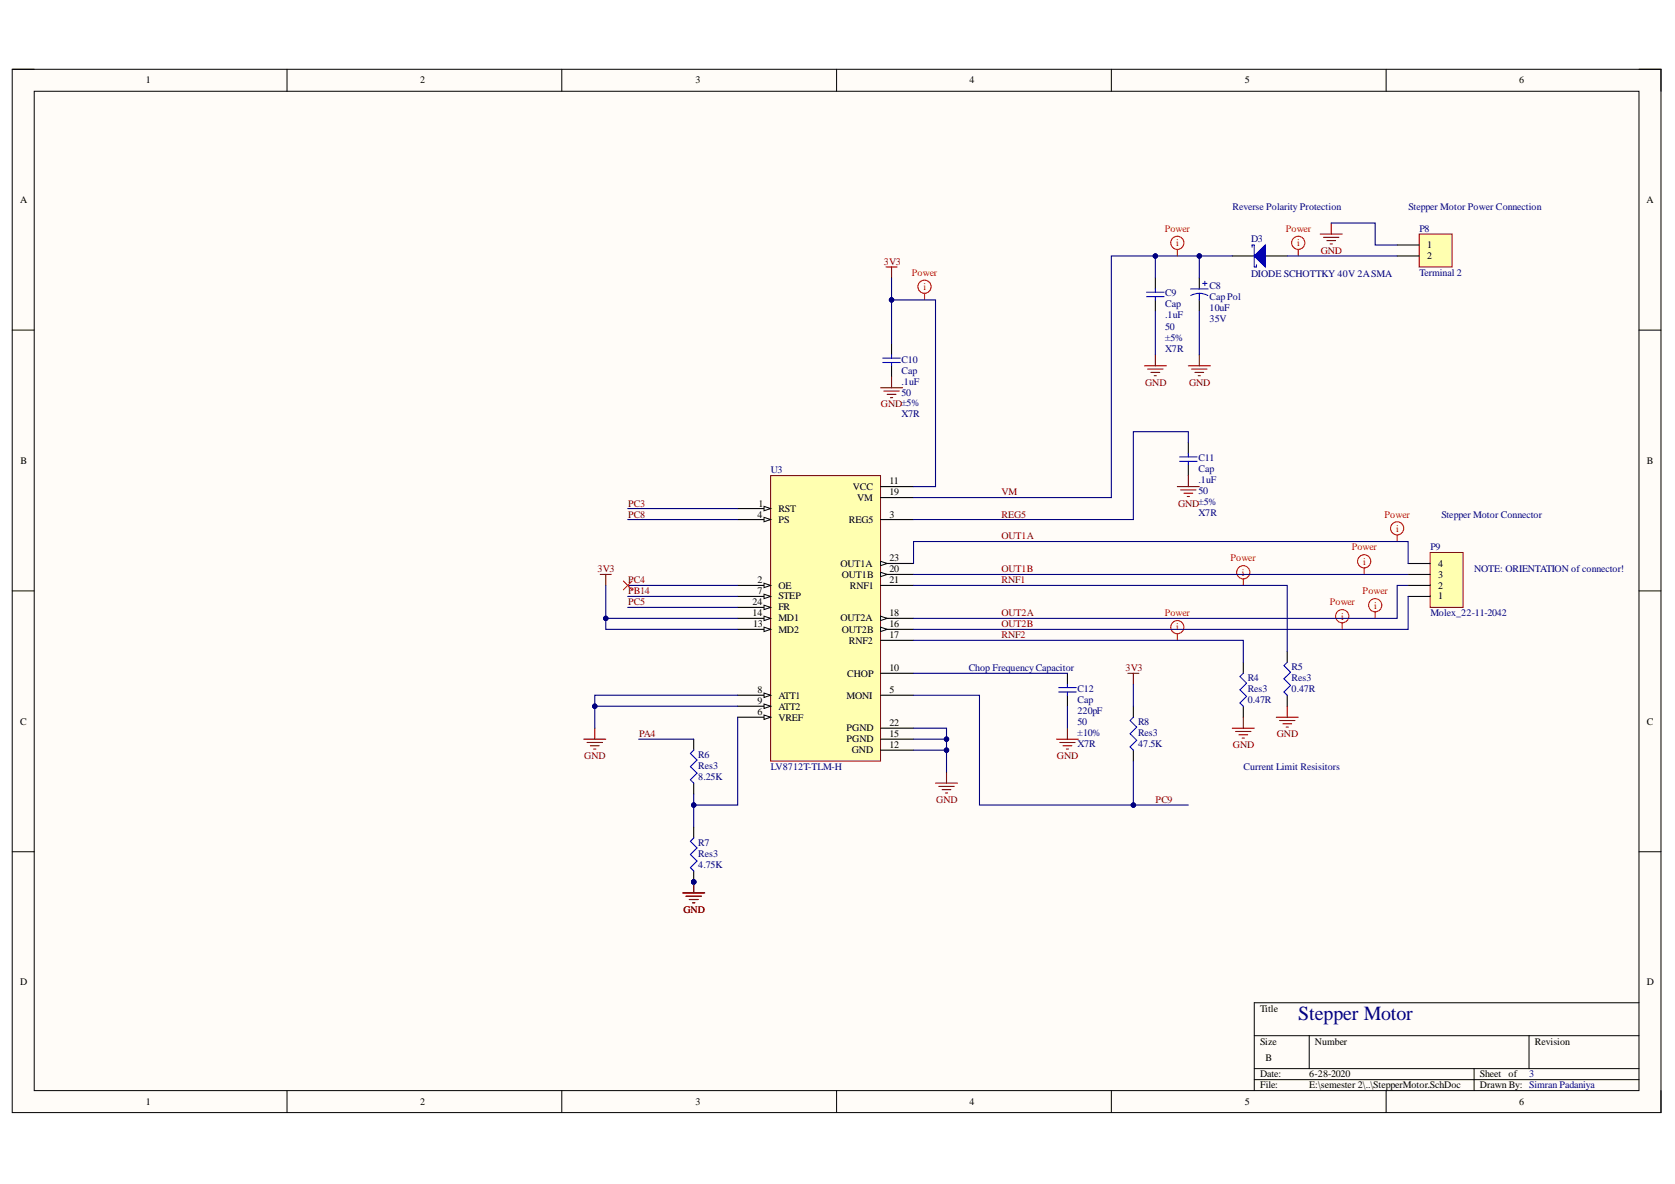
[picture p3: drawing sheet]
<svg xmlns="http://www.w3.org/2000/svg" width="297mm" height="210mm" viewBox="0 0 297 210" stroke-linecap="round" stroke-linejoin="round" font-family="sans-serif">
<defs><g id="words">
<text font-size="3.5" fill="#000080" x="230.2" y="180.9">Stepper Motor</text>
<g font-size="1.8">
<text x="25.9" y="14.8">1</text>
<text x="74.5" y="14.8">2</text>
<text x="123.3" y="14.8">3</text>
<text x="172" y="14.8">4</text>
<text x="220.8" y="14.8">5</text>
<text x="269.4" y="14.8">6</text>
<text x="3.6" y="36">A</text>
<text x="292" y="36">A</text>
<text x="253.1" y="44">1</text>
<text x="253.1" y="46">2</text>
<text x="3.6" y="82.2">B</text>
<text x="292.1" y="82.2">B</text>
<text x="134.5" y="89.8">1</text>
<text x="151.2" y="86.8">VCC</text>
<text x="152" y="88.8">VM</text>
<text x="157.7" y="85.8">11</text>
<text x="157.7" y="87.8">19</text>
<text x="134.3" y="91.7">4</text>
<text x="138" y="90.7">RST</text>
<text x="138" y="92.7">PS</text>
<text x="150.6" y="92.7">REG5</text>
<text x="157.7" y="91.7">3</text>
<text x="149" y="100.4">OUT1A</text>
<text x="157.7" y="101.5">20</text>
<text x="157.7" y="99.5">23</text>
<text x="255" y="100.4">4</text>
<text x="133.5" y="107.3">24</text>
<text x="134.3" y="103.4">2</text>
<text x="134.3" y="105.3">7</text>
<text x="138" y="104.3">OE</text>
<text x="138" y="106.3">STEP</text>
<text x="149.3" y="102.4">OUT1B</text>
<text x="150.7" y="104.3">RNF1</text>
<text x="157.7" y="103.4">21</text>
<text x="255" y="106.3">1</text>
<text x="255" y="104.3">2</text>
<text x="255" y="102.4">3</text>
<text x="133.5" y="109.2">14</text>
<text x="133.6" y="111.2">13</text>
<text x="138" y="112.2">MD2</text>
<text x="138" y="110.2">MD1</text>
<text x="138" y="108.2">FR</text>
<text x="149" y="110.2">OUT2A</text>
<text x="149.3" y="112.2">OUT2B</text>
<text x="157.7" y="111.2">16</text>
<text x="157.7" y="113.1">17</text>
<text x="157.7" y="109.2">18</text>
<text x="150.2" y="120">CHOP</text>
<text x="150.6" y="114.1">RNF2</text>
<text x="157.7" y="119">10</text>
<text x="134.3" y="122.8">8</text>
<text x="134.3" y="124.8">9</text>
<text x="138" y="123.9">ATT1</text>
<text x="138" y="125.8">ATT2</text>
<text x="150.1" y="123.9">MONI</text>
<text x="157.7" y="122.8">5</text>
<text x="3.6" y="128.5">C</text>
<text x="134.3" y="126.7">6</text>
<text x="138" y="127.7">VREF</text>
<text x="150.1" y="131.6">PGND</text>
<text x="150.1" y="129.7">PGND</text>
<text x="157.7" y="130.6">15</text>
<text x="157.7" y="128.7">22</text>
<text x="292.1" y="128.5">C</text>
<text x="151.1" y="133.6">GND</text>
<text x="157.7" y="132.6">12</text>
<text x="3.6" y="174.7">D</text>
<text x="223.5" y="179.4">Title</text>
<text x="292.1" y="174.7">D</text>
<text x="223.5" y="185.2">Size</text>
<text x="233.2" y="185.2">Number</text>
<text x="272.2" y="185.2">Revision</text>
<text x="223.5" y="191">Date:</text>
<text x="224.4" y="188.1">B</text>
<text x="232.2" y="191">6-28-2020</text>
<text x="262.5" y="191">Sheet</text>
<text x="267.5" y="191">of</text>
<text x="25.9" y="195.8">1</text>
<text x="74.5" y="195.8">2</text>
<text x="123.3" y="195.8">3</text>
<text x="172" y="195.8">4</text>
<text x="220.8" y="195.8">5</text>
<text x="223.5" y="193">File:</text>
<text x="232.2" y="193">E:\semester 2\..\StepperMotor.SchDoc</text>
<text x="262.5" y="193">Drawn By: Simran Padaniya</text>
<text x="269.4" y="195.8">6</text>
</g>
<g font-size="1.8" fill="#f00">
<text x="206.5" y="41.1">Power</text>
<text x="228" y="41.1">Power</text>
<text x="208.6" y="43.6">i</text>
<text x="230.1" y="43.6">i</text>
<text x="161.7" y="48.9">Power</text>
<text x="163.7" y="51.5">i</text>
<text x="245.5" y="91.7">Power</text>
<text x="247.6" y="94.3">i</text>
<text x="218.2" y="99.5">Power</text>
<text x="239.7" y="97.6">Power</text>
<text x="241.7" y="100.1">i</text>
<text x="220.2" y="102.1">i</text>
<text x="235.8" y="107.3">Power</text>
<text x="241.6" y="105.3">Power</text>
<text x="243.7" y="107.9">i</text>
<text x="206.5" y="109.2">Power</text>
<text x="208.6" y="111.8">i</text>
<text x="237.8" y="109.8">i</text>
</g>
<g font-size="1.8" fill="#000080">
<text x="218.6" y="37.2">Reverse Polarity Protection</text>
<text x="249.8" y="37.2">Stepper Motor Power Connection</text>
<text x="251.7" y="41.1">P8</text>
<text x="221.9" y="42.8">D3</text>
<text x="206.6" y="52.5">C9</text>
<text x="214.5" y="51.2">C8</text>
<text x="214.5" y="53.1">CapPol</text>
<text x="221.9" y="49.1">DIODE SCHOTTKY 40V 2ASMA</text>
<text x="251.7" y="48.9">Terminal 2</text>
<text x="206.6" y="56.4">.1uF</text>
<text x="206.6" y="58.5">50</text>
<text x="206.6" y="54.5">Cap</text>
<text x="214.5" y="55.1">10uF</text>
<text x="214.5" y="57">35V</text>
<text x="159.9" y="64.3">C10</text>
<text x="206.6" y="60.4">±5%</text>
<text x="206.6" y="62.3">X7R</text>
<text x="159.9" y="68.2">.1uF</text>
<text x="159.9" y="70.1">50</text>
<text x="159.9" y="66.2">Cap</text>
<text x="159.9" y="74">X7R</text>
<text x="136.7" y="83.9">U3</text>
<text x="212.6" y="81.8">C11</text>
<text x="212.6" y="83.7">Cap</text>
<text x="212.6" y="85.7">.1uF</text>
<text x="212.6" y="87.6">50</text>
<text x="212.6" y="91.5">X7R</text>
<text x="255.6" y="91.7">Stepper Motor Connector</text>
<text x="253.7" y="97.6">P9</text>
<text x="261.4" y="101.5">NOTE: ORIENTATION of connector!</text>
<text x="253.7" y="109.2">Molex_22-11-2042</text>
<text x="171.8" y="119">Chop FrequencyCapacitor</text>
<text x="229" y="118.8">R5</text>
<text x="191.1" y="122.7">C12</text>
<text x="191.1" y="124.6">Cap</text>
<text x="221.3" y="124.6">0.47R</text>
<text x="221.3" y="120.7">R4</text>
<text x="221.3" y="122.7">Res3</text>
<text x="229" y="122.7">0.47R</text>
<text x="229" y="120.7">Res3</text>
<text x="191.1" y="126.6">220pF</text>
<text x="191.1" y="128.5">50</text>
<text x="191.1" y="130.4">±10%</text>
<text x="201.8" y="128.5">R8</text>
<text x="201.8" y="130.4">Res3</text>
<text x="123.8" y="134.3">R6</text>
<text x="123.8" y="136.3">Res3</text>
<text x="136.7" y="136.5">LV8712T-TLM-H</text>
<text x="191.1" y="132.4">X7R</text>
<text x="201.8" y="132.4">47.5K</text>
<text x="220.5" y="136.5">Current Limit Resisitors</text>
<text x="123.8" y="138.2">8.25K</text>
<text x="123.8" y="150">R7</text>
<text x="123.8" y="153.8">4.75K</text>
<text x="123.8" y="151.9">Res3</text>
<text x="271.2" y="191">3</text>
</g>
<g font-size="1.8" fill="#800000">
<text x="156.7" y="47">3V3</text>
<text x="234.2" y="44.9">GND</text>
<text x="203.1" y="68.3">GND</text>
<text x="210.9" y="68.3">GND</text>
<text x="156.2" y="72.2">GND±5%</text>
<text x="111.4" y="89.8">PC3</text>
<text x="177.6" y="87.8">VM</text>
<text x="208.9" y="89.8">GND±5%</text>
<text x="111.4" y="91.7">PC8</text>
<text x="177.6" y="91.7">REG5</text>
<text x="177.6" y="95.6">OUT1A</text>
<text x="106" y="101.5">3V3</text>
<text x="177.6" y="101.5">OUT1B</text>
<text x="111.4" y="107.3">PC5</text>
<text x="111.4" y="105.3">PB14</text>
<text x="111.4" y="103.4">PC4</text>
<text x="177.6" y="103.4">RNF1</text>
<text x="177.6" y="109.2">OUT2A</text>
<text x="177.6" y="111.2">OUT2B</text>
<text x="177.6" y="113.1">RNF2</text>
<text x="199.6" y="119">3V3</text>
<text x="113.3" y="130.6">PA4</text>
<text x="226.4" y="130.6">GND</text>
<text x="103.6" y="134.6">GND</text>
<text x="187.4" y="134.6">GND</text>
<text x="218.6" y="132.6">GND</text>
<text x="166" y="142.4">GND</text>
<text x="204.9" y="142.4">PC9</text>
<text x="121.2" y="161.8">GND</text>
</g>
</g></defs>
<path d="M2.2 12.3h292.4v184.9h-292.4z" fill-rule="evenodd" fill="#fffcf8"/>
<path d="M2.2 12.3h292.4v184.9h-292.4z" fill="none" stroke="#000" stroke-width=".18"/>
<path d="M6.1 16.2h284.6v177.1h-284.6z" fill-rule="evenodd" fill="#fffcf8"/>
<g fill="none" stroke="#000" stroke-width=".18">
<path d="M2.2 12.3h3.9M6.1 16.2h284.6v177.1h-284.6zM50.9 12.3v3.9M99.6 12.3v3.9M148.4 12.3v3.9M197.1 12.3v3.9M245.8 12.3v3.9M290.7 12.3h3.9v3.9M2.2 58.5h3.9M290.7 58.5h3.9M2.2 104.8h3.9M290.7 104.8h3.9"/>
<path d="M2.2 151h3.9M290.7 151h3.9M290.7 177.8h-68.3v15.5M50.9 193.3v3.9M99.6 193.3v3.9M148.4 193.3v3.9M197.1 193.3v3.9M222.4 183.6h68.3M222.4 189.5h68.3M222.4 191.4h68.3M232.2 183.6v5.9M245.8 193.3v3.9"/>
<path d="M261.4 189.5v3.8M271.2 183.6v5.9M294.6 193.3v3.9"/>
</g>
<path d="M136.7 84.3h19.5v50.6h-19.5z" fill-rule="evenodd" fill="#ffffb0"/>
<path d="M136.7 84.3h19.5v50.6h-19.5z" fill="none" stroke="#800000" stroke-width=".18"/>
<path d="M130.8 90.2h5.9" fill="none" stroke="#000" stroke-width=".2"/>
<path d="M135.5 89.8l1.2 .4-1.2 .3z" fill="#f8fcff"/>
<path d="M135.5 89.8l1.2 .4-1.2 .3z" fill="none" stroke="#000" stroke-width=".18"/>
<path d="M130.8 103.8h5.9" fill="none" stroke="#000" stroke-width=".2"/>
<path d="M135.5 103.4l1.2 .4-1.2 .4z" fill="#f8fcff"/>
<path d="M135.5 103.4l1.2 .4-1.2 .4z" fill="none" stroke="#000" stroke-width=".18"/>
<path d="M130.8 92.1h5.9M156.2 92.1h5.8" fill="none" stroke="#000" stroke-width=".2"/>
<path d="M135.5 91.7l1.2 .4-1.2 .4z" fill="#f8fcff"/>
<path d="M135.5 91.7l1.2 .4-1.2 .4z" fill="none" stroke="#000" stroke-width=".18"/>
<path d="M130.8 127.2h5.9M156.2 123.3h5.8" fill="none" stroke="#000" stroke-width=".2"/>
<path d="M135.5 126.8l1.2 .4-1.2 .3z" fill="#f8fcff"/>
<path d="M135.5 126.8l1.2 .4-1.2 .3z" fill="none" stroke="#000" stroke-width=".18"/>
<path d="M130.8 105.7h5.9" fill="none" stroke="#000" stroke-width=".2"/>
<path d="M135.5 105.3l1.2 .4-1.2 .4z" fill="#f8fcff"/>
<path d="M135.5 105.3l1.2 .4-1.2 .4z" fill="none" stroke="#000" stroke-width=".18"/>
<path d="M130.8 123.3h5.9" fill="none" stroke="#000" stroke-width=".2"/>
<path d="M135.5 122.9l1.2 .4-1.2 .3z" fill="#f8fcff"/>
<path d="M135.5 122.9l1.2 .4-1.2 .3z" fill="none" stroke="#000" stroke-width=".18"/>
<path d="M130.8 125.2h5.9" fill="none" stroke="#000" stroke-width=".2"/>
<path d="M135.5 124.8l1.2 .4-1.2 .4z" fill="#f8fcff"/>
<path d="M135.5 124.8l1.2 .4-1.2 .4z" fill="none" stroke="#000" stroke-width=".18"/>
<path d="M156.2 86.3h5.8M130.8 111.6h5.9M156.2 119.4h5.8M156.2 133h5.8" fill="none" stroke="#000" stroke-width=".2"/>
<path d="M135.5 111.2l1.2 .4-1.2 .4z" fill="#f8fcff"/>
<path d="M135.5 111.2l1.2 .4-1.2 .4z" fill="none" stroke="#000" stroke-width=".18"/>
<path d="M130.8 109.6h5.9" fill="none" stroke="#000" stroke-width=".2"/>
<path d="M135.5 109.2l1.2 .4-1.2 .4z" fill="#f8fcff"/>
<path d="M135.5 109.2l1.2 .4-1.2 .4z" fill="none" stroke="#000" stroke-width=".18"/>
<path d="M156.2 111.6h5.8M156.2 131h5.8" fill="none" stroke="#000" stroke-width=".2"/>
<path d="M156.2 111.2l1.1 .4-1.1 .4z" fill="#f8fcff"/>
<path d="M156.2 111.2l1.1 .4-1.1 .4z" fill="none" stroke="#000" stroke-width=".18"/>
<path d="M156.2 113.5h5.8M156.2 109.6h5.8" fill="none" stroke="#000" stroke-width=".2"/>
<path d="M156.2 109.2l1.1 .4-1.1 .4z" fill="#f8fcff"/>
<path d="M156.2 109.2l1.1 .4-1.1 .4z" fill="none" stroke="#000" stroke-width=".18"/>
<path d="M156.2 88.2h5.8M156.2 101.8h5.8" fill="none" stroke="#000" stroke-width=".2"/>
<path d="M156.2 101.5l1.1 .3-1.1 .4z" fill="#f8fcff"/>
<path d="M156.2 101.5l1.1 .3-1.1 .4z" fill="none" stroke="#000" stroke-width=".18"/>
<path d="M156.2 99.9h5.8M156.2 103.8h5.8M156.2 129.1h5.8" fill="none" stroke="#000" stroke-width=".2"/>
<path d="M156.2 99.5l1.1 .4-1.1 .4z" fill="#f8fcff"/>
<path d="M156.2 99.5l1.1 .4-1.1 .4z" fill="none" stroke="#000" stroke-width=".18"/>
<path d="M130.8 107.7h5.9" fill="none" stroke="#000" stroke-width=".2"/>
<path d="M135.5 107.3l1.2 .4-1.2 .4z" fill="#f8fcff"/>
<path d="M135.5 107.3l1.2 .4-1.2 .4z" fill="none" stroke="#000" stroke-width=".18"/>
<path d="M106.5 101.8h1.9M107.4 101.8v2M165.9 138.8h3.9M166.5 139.4h2.7M167.1 140h1.5M167.9 136.9v1.9M167.7 140.6h.3" fill="none" stroke="#800000" stroke-width=".2"/>
<circle cx="123" cy="156.4" r=".39" fill="#000080"/>
<circle cx="123" cy="156.4" r=".39" fill="none" stroke="#000080" stroke-width=".18"/>
<path d="M123 154.4v2" fill="none" stroke="#000" stroke-width=".2"/>
<circle cx="123" cy="156.4" r=".39" fill="#000080"/>
<circle cx="123" cy="156.4" r=".39" fill="none" stroke="#000080" stroke-width=".18"/>
<path d="M123 131v2M123 138.8v2M123 146.6v2" fill="none" stroke="#000" stroke-width=".2"/>
<path d="M123 133l-.6 .6 1.2 1.1-1.2 1.2 1.2 1.2-1.2 1.1 .6 .6M123 148.6l-.6 .5 1.2 1.2-1.2 1.2 1.2 1.2-1.2 1.1 .6 .6" fill="none" stroke="#00f" stroke-width=".2"/>
<path d="M121.1 158.3h3.9M121.7 158.9h2.7M122.2 159.5h1.6M123 156.4v1.9M122.8 160.1h.4" fill="none" stroke="#800000" stroke-width=".2"/>
<circle cx="123" cy="156.4" r=".39" fill="#000080"/>
<circle cx="123" cy="156.4" r=".39" fill="none" stroke="#000080" stroke-width=".18"/>
<path d="M121.1 158.3h3.9M121.7 158.9h2.7M122.2 159.5h1.6M123 156.4v1.9M122.8 160.1h.4" fill="none" stroke="#800000" stroke-width=".2"/>
<circle cx="123" cy="156.4" r=".39" fill="#000080"/>
<circle cx="123" cy="156.4" r=".39" fill="none" stroke="#000080" stroke-width=".18"/>
<path d="M220.5 117.4v2M228.3 115.5v1.9M201 125.2v2M201 133v1.9M220.5 125.2v2M228.3 123.3v1.9" fill="none" stroke="#000" stroke-width=".19"/>
<path d="M220.5 119.4l-.6 .5 1.2 1.2-1.2 1.2 1.2 1.1-1.2 1.2 .6 .6M228.3 117.4l-.6 .6 1.2 1.2-1.2 1.1 1.2 1.2-1.2 1.2 .6 .6M201 127.2l-.6 .5 1.2 1.2-1.2 1.2 1.2 1.1-1.2 1.2 .6 .6" fill="none" stroke="#00f" stroke-width=".19"/>
<path d="M200 119.4h2M201 119.4v1.9M218.5 129.1h3.9M219.1 129.7h2.7M219.7 130.3h1.6M220.3 130.9h.4M220.5 127.2v1.9M226.3 127.2h3.9M226.9 127.7h2.7M227.5 128.3h1.6M228.1 128.9h.4M228.3 125.2v2" fill="none" stroke="#800000" stroke-width=".19"/>
<path d="M103.5 131h3.9M104.1 131.6h2.7M104.7 132.2h1.6M105.3 132.8h.4M105.5 129.1v1.9" fill="none" stroke="#800000" stroke-width=".2"/>
<path d="M253.6 97.9h5.9v9.8h-5.9z" fill-rule="evenodd" fill="#ffffb0"/>
<path d="M253.6 97.9h5.9v9.8h-5.9z" fill="none" stroke="#800000" stroke-width=".18"/>
<path d="M249.7 99.9h3.9M189.3 119.4v1.9M249.7 105.7h3.9M249.7 103.8h3.9M249.7 101.8h3.9M189.3 123.3v1.9" fill="none" stroke="#000" stroke-width=".19"/>
<path d="M187.7 121.9h3.2M187.7 122.7h3.2M189.3 121.3v.6M189.3 122.7v.6" fill="none" stroke="#00f" stroke-width=".19"/>
<path d="M187.3 131h3.9M187.9 131.6h2.8M188.5 132.2h1.6M189.1 132.8h.4M189.3 129.1v1.9" fill="none" stroke="#800000" stroke-width=".19"/>
<path d="M251.7 41.5h5.8v5.8h-5.8z" fill-rule="evenodd" fill="#ffffb0"/>
<path d="M251.7 41.5h5.8v5.8h-5.8z" fill="none" stroke="#800000" stroke-width=".18"/>
<path d="M218.5 45.4h3.9M224.4 45.4h3.9M247.8 43.4h3.9M247.8 45.4h3.9" fill="none" stroke="#000" stroke-width=".19"/>
<path d="M236.1 39.5v2M234.1 41.5h3.9M234.7 42.1h2.7M235.3 42.7h1.5M235.9 43.2h.4" fill="none" stroke="#800000" stroke-width=".19"/>
<path d="M222.4 45.4l2-2v3.9z" fill="#00f"/>
<g fill="none" stroke="#00f" stroke-width=".19">
<path d="M203.3 51.8h3.1M203.3 52.6h3.1M204.9 51.2v.6M204.9 52.6v.6M211.1 51.2h3.1M212.7 52l.8 .1 .7 .3M212.7 52l-.8 .1-.7 .3M212.7 52v1.2M213.3 50.2h.7M213.7 49.9v.7M222 43.8v-.4h.4v3.9h.4v-.4M222.4 45.4l2-2v3.9z"/>
<path d="M209.2 81h3.1M209.2 81.8h3.1M210.7 80.4v.6M210.7 81.8v.6"/>
</g>
<path d="M158.1 61v1.9M158.1 64.9v1.9" fill="none" stroke="#000" stroke-width=".2"/>
<path d="M156.5 63.5h3.2M156.5 64.3h3.2M158.1 62.9v.6M158.1 64.3v.6" fill="none" stroke="#00f" stroke-width=".2"/>
<path d="M157.1 47.3h2M158.1 47.3v2M156.2 68.7h3.9M156.7 69.3h2.8M157.3 69.9h1.6M157.9 70.5h.4M158.1 66.8v1.9" fill="none" stroke="#800000" stroke-width=".2"/>
<path d="M204.9 49.3v1.9M204.9 53.2v1.9M212.7 49.3v1.9M212.7 53.2v1.9M210.7 78.5v1.9M210.7 82.4v1.9" fill="none" stroke="#000" stroke-width=".19"/>
<g fill="none" stroke="#800000" stroke-width=".19">
<path d="M202.9 64.9h3.9M203.5 65.4h2.8M204.1 66h1.6M204.7 66.6h.4M204.9 62.9v2M210.7 64.9h3.9M211.3 65.4h2.7M211.9 66h1.6M212.5 66.6h.4M212.7 62.9v2M208.8 86.3h3.9M209.4 86.8h2.7"/>
<path d="M210 87.4h1.5M210.5 88h.4M210.7 84.3v2"/>
</g>
<g fill="none" stroke="#f00" stroke-width=".19">
<path d="M208.8 44.2v1.2M230.2 44.2v1.2M247.8 94.8v1.2M208.8 112.4v1.1M220.5 102.6v1.2M238 110.4v1.2M241.9 100.7v1.1M243.9 108.5v1.1"/>
<circle cx="208.8" cy="43" r="1.17"/>
<circle cx="230.2" cy="43" r="1.17"/>
<circle cx="241.9" cy="99.5" r="1.17"/>
<circle cx="247.8" cy="93.7" r="1.17"/>
<circle cx="208.8" cy="111.2" r="1.17"/>
<circle cx="220.5" cy="101.5" r="1.17"/>
<circle cx="238" cy="109.2" r="1.17"/>
<circle cx="243.9" cy="107.3" r="1.17"/>
</g>
<g fill="none" stroke="#f00" stroke-width=".2">
<path d="M163.9 52v1.2"/>
<circle cx="163.9" cy="50.8" r="1.17"/>
</g>
<path d="M201 142.7h9.7" fill="none" stroke="#000080" stroke-width=".19"/>
<circle cx="201" cy="142.7" r=".39" fill="#000080"/>
<circle cx="201" cy="142.7" r=".39" fill="none" stroke="#000080" stroke-width=".18"/>
<path d="M130.8 123.3h-25.3v1.9h25.3" fill="none" stroke="#000080" stroke-width=".2"/>
<circle cx="105.5" cy="125.2" r=".39" fill="#000080"/>
<circle cx="105.5" cy="125.2" r=".39" fill="none" stroke="#000080" stroke-width=".18"/>
<path d="M130.8 109.6h-23.4v2h23.4" fill="none" stroke="#000080" stroke-width=".2"/>
<circle cx="107.4" cy="109.6" r=".39" fill="#000080"/>
<circle cx="107.4" cy="109.6" r=".39" fill="none" stroke="#000080" stroke-width=".18"/>
<path d="M111.3 92.1h19.5M111.3 90.2h19.5M111.3 107.7h19.5M111.3 105.7h19.5M113.3 131h9.7M130.8 127.2v15.5h-7.8" fill="none" stroke="#000080" stroke-width=".2"/>
<circle cx="123" cy="142.7" r=".39" fill="#000080"/>
<circle cx="123" cy="142.7" r=".39" fill="none" stroke="#000080" stroke-width=".18"/>
<path d="M158.1 53.2h7.8v33.1h-3.9" fill="none" stroke="#000080" stroke-width=".2"/>
<circle cx="158.1" cy="53.2" r=".39" fill="#000080"/>
<circle cx="158.1" cy="53.2" r=".39" fill="none" stroke="#000080" stroke-width=".18"/>
<path d="M162 133h5.9" fill="none" stroke="#000080" stroke-width=".2"/>
<circle cx="167.8" cy="133" r=".39" fill="#000080"/>
<circle cx="167.8" cy="133" r=".39" fill="none" stroke="#000080" stroke-width=".18"/>
<path d="M162 131h5.9" fill="none" stroke="#000080" stroke-width=".2"/>
<circle cx="167.8" cy="131" r=".39" fill="#000080"/>
<circle cx="167.8" cy="131" r=".39" fill="none" stroke="#000080" stroke-width=".18"/>
<path d="M162 129.1h5.9v7.8" fill="none" stroke="#000080" stroke-width=".2"/>
<circle cx="167.8" cy="133" r=".39" fill="#000080"/>
<circle cx="167.8" cy="133" r=".39" fill="none" stroke="#000080" stroke-width=".18"/>
<circle cx="167.8" cy="131" r=".39" fill="#000080"/>
<circle cx="167.8" cy="131" r=".39" fill="none" stroke="#000080" stroke-width=".18"/>
<path d="M162 123.3h11.7v19.4h27.3v-7.8" fill="none" stroke="#000080" stroke-width=".19"/>
<circle cx="201" cy="142.7" r=".39" fill="#000080"/>
<circle cx="201" cy="142.7" r=".39" fill="none" stroke="#000080" stroke-width=".18"/>
<path d="M218.5 45.4h-21.4v42.8h-35.1M210.7 78.5v-2h-9.7v15.6h-39M162 99.9v-3.9h87.7v3.9M162 113.5h58.5v3.9M162 103.8h66.3v11.7M162 119.4h27.3M162 101.8h87.7M249.7 105.7v5.9h-87.7M249.7 103.8h-1.9v5.8h-85.8" fill="none" stroke="#000080" stroke-width=".19"/>
<circle cx="204.9" cy="45.4" r=".39" fill="#000080"/>
<circle cx="204.9" cy="45.4" r=".39" fill="none" stroke="#000080" stroke-width=".18"/>
<circle cx="212.7" cy="45.4" r=".39" fill="#000080"/>
<circle cx="212.7" cy="45.4" r=".39" fill="none" stroke="#000080" stroke-width=".18"/>
<path d="M236.1 39.5h7.8v3.9h3.9M228.3 45.4h19.5" fill="none" stroke="#000080" stroke-width=".19"/>
<path d="M105.5 125.2v3.9" fill="none" stroke="#000080" stroke-width=".2"/>
<circle cx="105.5" cy="125.2" r=".39" fill="#000080"/>
<circle cx="105.5" cy="125.2" r=".39" fill="none" stroke="#000080" stroke-width=".18"/>
<path d="M107.4 103.8v5.8" fill="none" stroke="#000080" stroke-width=".2"/>
<circle cx="107.4" cy="109.6" r=".39" fill="#000080"/>
<circle cx="107.4" cy="109.6" r=".39" fill="none" stroke="#000080" stroke-width=".18"/>
<path d="M123 140.8v5.8" fill="none" stroke="#000080" stroke-width=".2"/>
<circle cx="123" cy="142.7" r=".39" fill="#000080"/>
<circle cx="123" cy="142.7" r=".39" fill="none" stroke="#000080" stroke-width=".18"/>
<path d="M158.1 49.3v11.7" fill="none" stroke="#000080" stroke-width=".2"/>
<circle cx="158.1" cy="53.2" r=".39" fill="#000080"/>
<circle cx="158.1" cy="53.2" r=".39" fill="none" stroke="#000080" stroke-width=".18"/>
<path d="M204.9 45.4v3.9M204.9 55.1v7.8M189.3 125.2v3.9M201 121.3v3.9" fill="none" stroke="#000080" stroke-width=".19"/>
<circle cx="204.9" cy="45.4" r=".39" fill="#000080"/>
<circle cx="204.9" cy="45.4" r=".39" fill="none" stroke="#000080" stroke-width=".18"/>
<path d="M212.7 45.4v3.9M212.7 55.1v7.8" fill="none" stroke="#000080" stroke-width=".19"/>
<circle cx="212.7" cy="45.4" r=".39" fill="#000080"/>
<circle cx="212.7" cy="45.4" r=".39" fill="none" stroke="#000080" stroke-width=".18"/>
<path d="M111.3 103.8h19.5" fill="none" stroke="#000080" stroke-width=".2"/>
<path d="M110.5 103l1.6 1.6M112.1 103l-1.6 1.6" fill="none" stroke="#f00" stroke-width=".18"/>
<use href="#words"/>
</svg>
